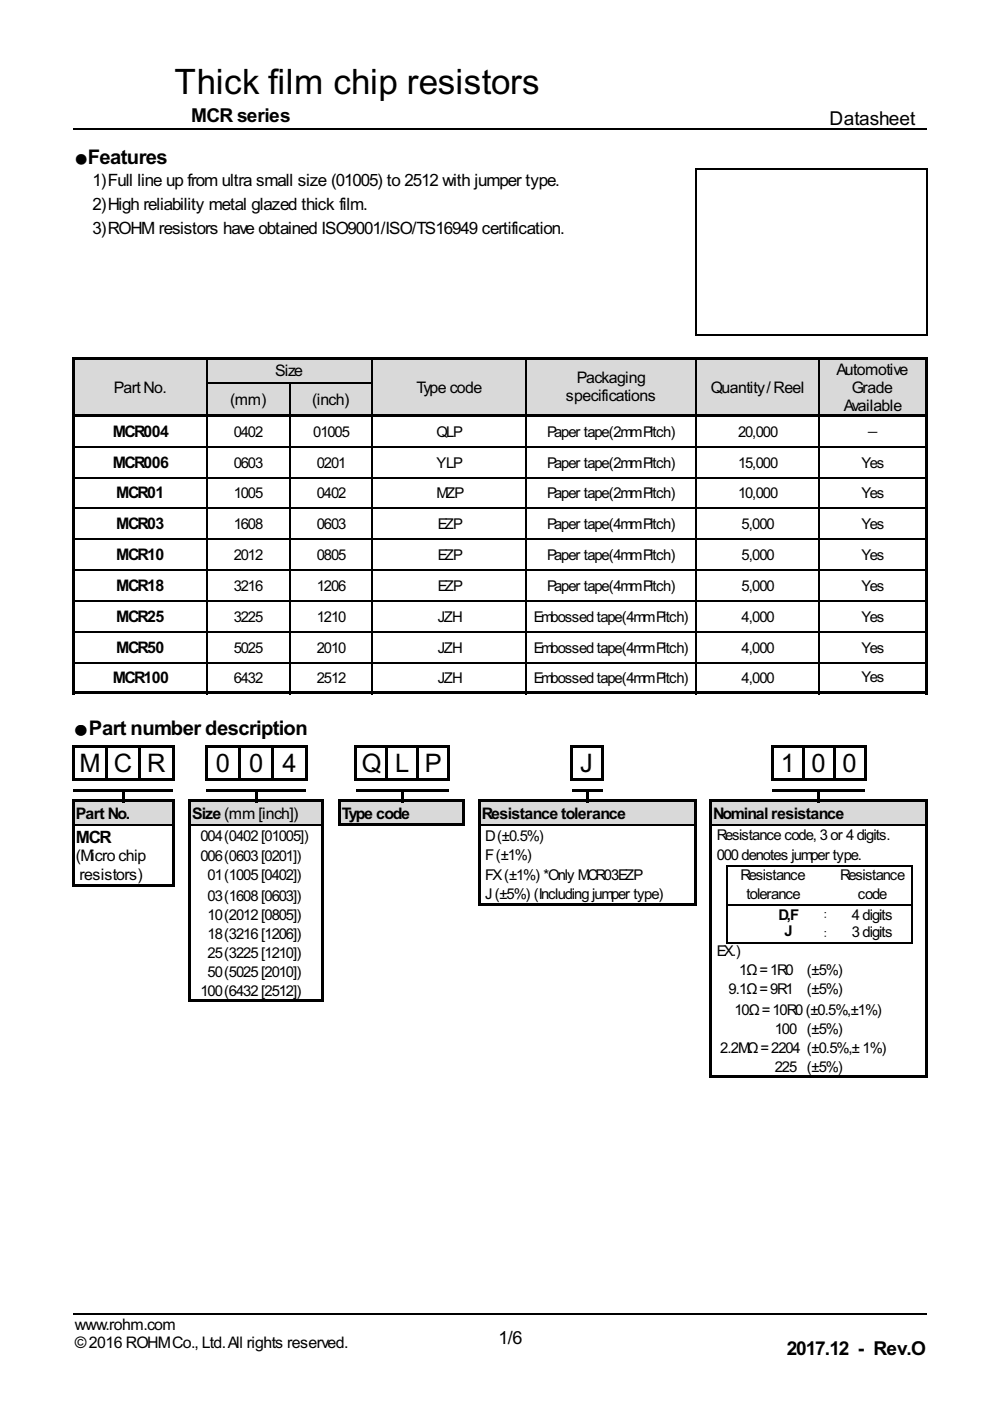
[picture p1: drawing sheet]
<svg xmlns="http://www.w3.org/2000/svg" width="210mm" height="297mm" viewBox="0 0 210 297" stroke-linecap="round" stroke-linejoin="round" font-family="sans-serif">
<defs><g id="words">
<text font-size="8.3" x="37" y="19.9">Thick film chip resistors</text>
<g font-size="6">
<text x="16.8" y="163.8">M</text>
<text x="24.1" y="163.8">C</text>
<text x="31.2" y="163.8">R</text>
<text x="45.8" y="163.8">0</text>
<text x="52.8" y="163.8">0</text>
<text x="59.9" y="163.8">4</text>
<text x="76.7" y="163.8">Q</text>
<text x="83.8" y="163.8">L</text>
<text x="90.1" y="163.8">P</text>
<text x="123" y="163.8">J</text>
<text x="165.5" y="163.8">1</text>
<text x="172.1" y="163.8">0</text>
<text x="178.6" y="163.8">0</text>
</g>
<g font-size="4.8">
<text x="18.6" y="34.7">Features</text>
<text x="18.9" y="155.7">Part number description</text>
</g>
<g font-size="4.5">
<text x="40.5" y="25.9">MCR series</text>
<text x="175.9" y="26.4">Datasheet</text>
<text x="166.8" y="287.3">2017.12 - Rev.O</text>
</g>
<text font-size="4.3" x="105.7" y="285.1">1/6</text>
<g font-size="4">
<text x="19.6" y="39.5">1)Full line up from ultra small size (01005) to 2512 with jumper type.</text>
<text x="19.6" y="44.5">2)High reliability metal glazed thick film.</text>
<text x="19.6" y="49.6">3)ROHM resistors have obtained ISO9001/ISO/TS16949 certification.</text>
<text x="16.1" y="178.6">MCR</text>
</g>
<g font-size="3.8">
<text x="24.1" y="83.3">PartNo.</text>
<text x="58.4" y="79.7">Size</text>
<text x="88.3" y="83.3">Type code</text>
<text x="122.3" y="81.3">Packaging</text>
<text x="150.7" y="83.3">Quantity/ Reel</text>
<text x="177.4" y="79.5">Automotive</text>
<text x="180.6" y="83.3">Grade</text>
<text x="48.8" y="85.8">(mm)</text>
<text x="66.2" y="85.8">(inch)</text>
<text x="120" y="85">specifications</text>
<text x="178.9" y="87">Available</text>
<text x="23.9" y="92.6">MCR004</text>
<text x="23.9" y="99.1">MCR006</text>
<text x="24.6" y="105.7">MCR01</text>
<text x="24.6" y="112.2">MCR03</text>
<text x="24.6" y="118.7">MCR10</text>
<text x="24.6" y="125.3">MCR18</text>
<text x="24.6" y="131.8">MCR25</text>
<text x="24.6" y="138.4">MCR50</text>
<text x="23.9" y="144.9">MCR100</text>
<text x="16.1" y="173.6">Part No.</text>
<text x="40.7" y="173.6">Size (mm [inch])</text>
<text x="72.5" y="173.6">Type code</text>
<text x="102.1" y="173.6">Resistance tolerance</text>
<text x="151.2" y="173.6">Nominalresistance</text>
<text x="16.1" y="182.7">(Micro chip</text>
<text x="16.8" y="186.7">resistors)</text>
<text x="15.8" y="282">www.rohm.com</text>
<text x="15.8" y="285.8">© 2016 ROHM Co., Ltd. All rights reserved.</text>
</g>
<g font-size="3.5">
<text x="49.6" y="92.6">0402</text>
<text x="66.4" y="92.6">01005</text>
<text x="92.6" y="92.6">QLP</text>
<text x="116" y="92.6">Paper tape(2mmPitch)</text>
<text x="156.5" y="92.6">20,000</text>
<text x="49.6" y="99.1">0603</text>
<text x="67.2" y="99.1">0201</text>
<text x="92.6" y="99.1">YLP</text>
<text x="116" y="99.1">Paper tape(2mmPitch)</text>
<text x="156.5" y="99.1">15,000</text>
<text x="182.7" y="99.1">Yes</text>
<text x="49.6" y="105.7">1005</text>
<text x="67.2" y="105.7">0402</text>
<text x="92.6" y="105.7">MZP</text>
<text x="116" y="105.7">Paper tape(2mmPitch)</text>
<text x="156.5" y="105.7">10,000</text>
<text x="182.7" y="105.7">Yes</text>
<text x="49.6" y="112.2">1608</text>
<text x="67.2" y="112.2">0603</text>
<text x="92.8" y="112.2">EZP</text>
<text x="116" y="112.2">Paper tape(4mmPitch)</text>
<text x="157.2" y="112.2">5,000</text>
<text x="182.7" y="112.2">Yes</text>
<text x="49.6" y="118.7">2012</text>
<text x="67.2" y="118.7">0805</text>
<text x="92.8" y="118.7">EZP</text>
<text x="116" y="118.7">Paper tape(4mmPitch)</text>
<text x="157.2" y="118.7">5,000</text>
<text x="182.7" y="118.7">Yes</text>
<text x="49.6" y="125.3">3216</text>
<text x="67.2" y="125.3">1206</text>
<text x="92.8" y="125.3">EZP</text>
<text x="116" y="125.3">Paper tape(4mmPitch)</text>
<text x="157.2" y="125.3">5,000</text>
<text x="182.7" y="125.3">Yes</text>
<text x="49.6" y="131.8">3225</text>
<text x="67.2" y="131.8">1210</text>
<text x="92.8" y="131.8">JZH</text>
<text x="113.2" y="131.8">Embossed tape(4mmPitch)</text>
<text x="157.2" y="131.8">4,000</text>
<text x="182.7" y="131.8">Yes</text>
<text x="49.6" y="138.4">5025</text>
<text x="67.2" y="138.4">2010</text>
<text x="92.8" y="138.4">JZH</text>
<text x="113.2" y="138.4">Embossed tape(4mmPitch)</text>
<text x="157.2" y="138.4">4,000</text>
<text x="182.7" y="138.4">Yes</text>
<text x="49.6" y="144.9">6432</text>
<text x="67.2" y="144.9">2512</text>
<text x="92.8" y="144.9">JZH</text>
<text x="113.2" y="144.9">Embossed tape(4mmPitch)</text>
<text x="157.2" y="144.9">4,000</text>
<text x="182.7" y="144.7">Yes</text>
<text x="42.5" y="178.4">004(0402[01005])</text>
<text x="102.9" y="178.4">D (±0.5%)</text>
<text x="152" y="178.1">Resistance code, 3 or 4 digits.</text>
<text x="42.5" y="182.7">006(0603[0201])</text>
<text x="102.9" y="182.4">F (±1%)</text>
<text x="152" y="182.4">000 denotes jumper type.</text>
<text x="44" y="186.7">01(1005[0402])</text>
<text x="44" y="191">03(1608[0603])</text>
<text x="102.9" y="186.7">FX (±1%) *Only MCR03EZP</text>
<text x="102.9" y="190.7">J (±5%) (Including jumper type)</text>
<text x="157" y="186.7">Resistance</text>
<text x="158.2" y="190.7">tolerance</text>
<text x="178.1" y="186.7">Resistance</text>
<text x="181.9" y="190.7">code</text>
<text x="44" y="195">10(2012[0805])</text>
<text x="165" y="195">D,F</text>
<text x="180.6" y="195">4 digits</text>
<text x="44" y="199">18(3216[1206])</text>
<text x="44" y="203">25(3225[1210])</text>
<text x="152" y="202.8">EX.)</text>
<text x="166.3" y="198.5">J</text>
<text x="180.6" y="198.8">3 digits</text>
<text x="44" y="207.1">50(5025[2010])</text>
<text x="156.7" y="206.8">1Ω= 1R0</text>
<text x="171.1" y="206.8">(±5%)</text>
<text x="42.5" y="211.1">100(6432[2512])</text>
<text x="154.5" y="210.8">9.1Ω= 9R1</text>
<text x="155.7" y="215.1">10Ω= 10R0 (±0.5%,±1%)</text>
<text x="171.1" y="210.8">(±5%)</text>
<text x="164.3" y="219.1">100 (±5%)</text>
<text x="152.7" y="223.2">2.2MΩ= 2204 (±0.5%,± 1%)</text>
<text x="164.3" y="227.2">225 (±5%)</text>
</g>
<g font-size="2.8">
<text x="15.8" y="34.7">●</text>
<text x="183.7" y="92.6">－</text>
<text x="15.8" y="155.7">●</text>
<text x="174.3" y="194.7">：</text>
<text x="174.3" y="198.8">：</text>
</g>
</g></defs>
<g fill="#d9d9d9">
<path d="M15.6 76h28.2v12.1h-28.2z"/>
<path d="M43.8 76h34.9v5h-34.9z"/>
<path d="M78.7 76h32.7v12.1h-32.7z"/>
<path d="M111.4 76h36v12.1h-36z"/>
<path d="M147.4 76h26.2v12.1h-26.2z"/>
<path d="M173.6 76h22.9v12.1h-22.9z"/>
<path d="M43.8 81h17.6v7.1h-17.6z"/>
<path d="M61.4 81h17.3v7.1h-17.3z"/>
<path d="M15.6 169.8h21.1v5.1h-21.1z"/>
<path d="M40.2 169.8h28.2v5.1h-28.2z"/>
<path d="M71.9 169.8h26.5v5.1h-26.5z"/>
<path d="M101.6 169.8h45.8v5.1h-45.8z"/>
<path d="M150.7 169.8h45.8v5.1h-45.8z"/>
</g>
<g fill="none" stroke="#000" stroke-width=".25">
<path d="M15.6 27.3h180.9M147.4 35.8h49.3M147.6 35.7v35.5M196.6 35.7v35.5M43.9 75.7v71.5M78.9 75.7v71.5M111.6 75.7v71.5M147.4 71.1h49.3M147.6 75.7v71.5M173.7 75.7v71.5M15.3 94.7h181.4M43.8 81.1h35.2"/>
<path d="M61.5 81v66.2M15.3 101.3h181.4M15.3 107.8h181.4M15.3 114.3h181.4M15.3 120.9h181.4M15.3 127.4h181.4M15.3 134h181.4M15.3 140.5h181.4M15.3 175h21.7M40 175h28.7M101.4 175h46.3M150.4 175h46.3"/>
<path d="M154 183.5h39.5M154 191.8h39.5M154 199.9h39.5M154.1 183.4v16.6M193.3 183.4v16.6M15.6 278.6h180.9"/>
</g>
<g fill="#000">
<path d="M15.3 76h.5v5h-.5zM15.3 75.7h28.7v.5h-28.7zM15.3 75.7h.5v12.6h-.5zM15.6 75.7h79.5v.5h-79.5zM43.8 75.7h35.2v.5h-35.2zM78.7 75.7h33v.5h-33zM95.1 75.7h3.3v.5h-3.3zM98.4 75.7h3.2v.5h-3.2zM101.6 75.7h3.3v.5h-3.3zM104.9 75.7h3.3v.5h-3.3zM108.2 75.7h3.2v.5h-3.2zM111.4 75.7h3.3v.5h-3.3z"/>
<path d="M111.4 75.7h36.3v.5h-36.3zM114.7 75.7h3.3v.5h-3.3zM118 75.7h3.3v.5h-3.3zM121.3 75.7h3.2v.5h-3.2zM124.5 75.7h3.3v.5h-3.3zM127.8 75.7h3.3v.5h-3.3zM131.1 75.7h3.2v.5h-3.2zM134.3 75.7h3.3v.5h-3.3zM137.6 75.7h3.3v.5h-3.3zM140.9 75.7h3.3v.5h-3.3zM144.2 75.7h3.2v.5h-3.2zM147.4 75.7h3.3v.5h-3.3z"/>
<path d="M147.4 75.7h26.4v.5h-26.4zM150.7 75.7h3.3v.5h-3.3zM154 75.7h3.2v.5h-3.2zM157.2 75.7h3.3v.5h-3.3zM160.5 75.7h3.3v.5h-3.3zM163.8 75.7h3.3v.5h-3.3zM167.1 75.7h3.2v.5h-3.2zM170.3 75.7h3.3v.5h-3.3zM173.6 75.7h3.3v.5h-3.3zM173.6 75.7h23.1v.5h-23.1zM176.9 75.7h3.2v.5h-3.2zM180.1 75.7h3.3v.5h-3.3z"/>
<path d="M183.4 75.7h3.3v.5h-3.3zM186.7 75.7h3.2v.5h-3.2zM189.9 75.7h3.3v.5h-3.3zM193.2 75.7h3.3v.5h-3.3zM196.2 75.7h.5v12.6h-.5zM196.2 76h.5v5h-.5zM15.3 87.8h28.7v.5h-28.7zM15.3 81h.5v3.5h-.5zM15.3 84.5h.5v3.6h-.5zM15.3 88.1h.5v3.2h-.5zM15.3 87.8h.5v7h-.5zM15.3 91.3h.5v3.3h-.5z"/>
<path d="M15.3 94.6h.5v3.3h-.5zM15.3 94.6h.5v6.8h-.5zM15.3 97.9h.5v3.2h-.5zM43.8 87.8h17.8v.5h-17.8zM61.4 87.8h17.6v.5h-17.6zM78.7 87.8h33v.5h-33zM111.4 87.8h36.3v.5h-36.3zM147.4 87.8h26.4v.5h-26.4zM173.6 87.8h23.1v.5h-23.1zM196.2 81h.5v3.5h-.5zM196.2 84.5h.5v3.6h-.5zM196.2 87.8h.5v7h-.5z"/>
<path d="M196.2 88.1h.5v3.2h-.5zM196.2 91.3h.5v3.3h-.5zM196.2 94.6h.5v6.8h-.5zM196.2 94.6h.5v3.3h-.5zM196.2 97.9h.5v3.2h-.5zM15.3 101.1h.5v3.3h-.5zM15.3 101.1h.5v6.8h-.5zM15.3 104.4h.5v3.3h-.5zM15.3 107.7h.5v3.2h-.5zM15.3 107.7h.5v6.8h-.5zM15.3 110.9h.5v3.3h-.5zM15.3 114.2h.5v3.3h-.5z"/>
<path d="M15.3 114.2h.5v6.8h-.5zM15.3 117.5h.5v3.3h-.5zM196.2 101.1h.5v6.8h-.5zM196.2 101.1h.5v3.3h-.5zM196.2 104.4h.5v3.3h-.5zM196.2 107.7h.5v6.8h-.5zM196.2 107.7h.5v3.2h-.5zM196.2 110.9h.5v3.3h-.5zM196.2 114.2h.5v6.8h-.5zM196.2 114.2h.5v3.3h-.5zM196.2 117.5h.5v3.3h-.5zM15.3 120.8h.5v3.2h-.5z"/>
<path d="M15.3 120.8h.5v6.8h-.5zM15.3 124h.5v3.3h-.5zM15.3 127.3h.5v3.3h-.5zM15.3 127.3h.5v6.8h-.5zM15.3 130.6h.5v3.2h-.5zM15.3 133.8h.5v3.3h-.5zM15.3 133.8h.5v6.8h-.5zM15.3 137.1h.5v3.3h-.5zM196.2 120.8h.5v6.8h-.5zM196.2 120.8h.5v3.2h-.5zM196.2 124h.5v3.3h-.5zM196.2 127.3h.5v6.8h-.5z"/>
<path d="M196.2 127.3h.5v3.3h-.5zM196.2 130.6h.5v3.2h-.5zM196.2 133.8h.5v6.8h-.5zM196.2 133.8h.5v3.3h-.5zM196.2 137.1h.5v3.3h-.5zM15.3 140.4h.5v3.3h-.5zM15.3 146.7h28.7v.5h-28.7zM15.3 140.4h.5v6.8h-.5zM15.3 143.7h.5v3.2h-.5zM15.3 158.2h.5v3.3h-.5zM15.3 158h7.6v.5h-7.6zM15.3 158h.5v7.5h-.5z"/>
<path d="M15.6 146.7h3.5v.5h-3.5zM15.6 158h3.5v.5h-3.5zM19.1 146.7h3.5v.5h-3.5zM19.1 158h3.5v.5h-3.5zM22.4 158h.5v7.5h-.5zM22.4 158h7.5v.5h-7.5zM22.6 146.7h3.6v.5h-3.6zM22.6 158h3.6v.5h-3.6zM26.2 146.7h3.5v.5h-3.5zM26.2 158h3.5v.5h-3.5zM29.4 158h.5v7.5h-.5zM29.4 158h7.6v.5h-7.6z"/>
<path d="M29.7 146.7h3.5v.5h-3.5zM29.7 158h3.5v.5h-3.5zM33.2 146.7h3.5v.5h-3.5zM33.2 158h3.5v.5h-3.5zM36.5 158h.5v7.5h-.5zM36.5 158.2h.5v3.3h-.5zM36.7 146.7h3.5v.5h-3.5zM40.2 146.7h3.6v.5h-3.6zM43.5 158.2h.5v3.3h-.5zM43.5 158h7.6v.5h-7.6zM43.5 158h.5v7.5h-.5zM43.8 146.7h17.8v.5h-17.8z"/>
<path d="M43.8 146.7h3.5v.5h-3.5zM43.8 158h3.5v.5h-3.5zM47.3 146.7h3.5v.5h-3.5zM47.3 158h3.5v.5h-3.5zM50.6 158h.5v7.5h-.5zM50.6 158h7.5v.5h-7.5zM50.8 146.7h3.5v.5h-3.5zM50.8 158h3.5v.5h-3.5zM54.3 146.7h3.6v.5h-3.6zM54.3 158h3.6v.5h-3.6zM57.6 158h.5v7.5h-.5zM57.6 158h7.6v.5h-7.6z"/>
<path d="M57.9 146.7h3.5v.5h-3.5zM57.9 158h3.5v.5h-3.5zM61.4 146.7h17.6v.5h-17.6zM61.4 146.7h3.5v.5h-3.5zM61.4 158h3.5v.5h-3.5zM64.7 158h.5v7.5h-.5zM64.7 158.2h.5v3.3h-.5zM64.9 146.7h3.5v.5h-3.5zM68.4 146.7h3.5v.5h-3.5zM71.9 146.7h3.6v.5h-3.6zM75.2 158.2h.5v3.3h-.5zM75.2 158h7.1v.5h-7.1z"/>
<path d="M75.2 158h.5v7.5h-.5zM75.5 146.7h3.2v.5h-3.2zM75.5 158h3.2v.5h-3.2zM78.7 146.7h33v.5h-33zM78.7 146.7h3.3v.5h-3.3zM78.7 158h3.3v.5h-3.3zM81.8 158h.5v7.5h-.5zM81.8 158h7v.5h-7zM82 146.7h3.3v.5h-3.3zM82 158h3.3v.5h-3.3zM85.3 146.7h3.3v.5h-3.3zM85.3 158h3.3v.5h-3.3z"/>
<path d="M88.3 158h.5v7.5h-.5zM88.3 158h7v.5h-7zM88.6 146.7h3.2v.5h-3.2zM88.6 158h3.2v.5h-3.2zM91.8 146.7h3.3v.5h-3.3zM91.8 158h3.3v.5h-3.3zM94.8 158h.5v7.5h-.5zM94.8 158.2h.5v3.3h-.5zM95.1 146.7h3.3v.5h-3.3zM98.4 146.7h3.2v.5h-3.2zM101.6 146.7h3.3v.5h-3.3zM104.9 146.7h3.3v.5h-3.3z"/>
<path d="M108.2 146.7h3.2v.5h-3.2zM111.4 146.7h36.3v.5h-36.3zM111.4 146.7h3.3v.5h-3.3zM114.7 146.7h3.3v.5h-3.3zM118 146.7h3.3v.5h-3.3zM121 158.2h.5v3.3h-.5zM121 158h7.1v.5h-7.1zM121 158h.5v7.5h-.5zM121.3 146.7h3.2v.5h-3.2zM121.3 158h3.2v.5h-3.2zM124.5 146.7h3.3v.5h-3.3zM124.5 158h3.3v.5h-3.3z"/>
<path d="M127.6 158h.5v7.5h-.5zM127.6 158.2h.5v3.3h-.5zM127.8 146.7h3.3v.5h-3.3zM131.1 146.7h3.2v.5h-3.2zM134.3 146.7h3.3v.5h-3.3zM137.6 146.7h3.3v.5h-3.3zM140.9 146.7h3.3v.5h-3.3zM144.2 146.7h3.2v.5h-3.2zM147.4 146.7h26.4v.5h-26.4zM147.4 146.7h3.3v.5h-3.3zM150.7 146.7h3.3v.5h-3.3zM154 146.7h3.2v.5h-3.2z"/>
<path d="M157.2 146.7h3.3v.5h-3.3zM160.5 146.7h3.3v.5h-3.3zM163.5 158.2h.5v3.3h-.5zM163.5 158h7.1v.5h-7.1zM163.5 158h.5v7.5h-.5zM163.8 146.7h3.3v.5h-3.3zM163.8 158h3.3v.5h-3.3zM167.1 146.7h3.2v.5h-3.2zM167.1 158h3.2v.5h-3.2zM170.1 158h.5v7.5h-.5zM170.1 158h7v.5h-7zM170.3 146.7h3.3v.5h-3.3z"/>
<path d="M170.3 158h3.3v.5h-3.3zM173.6 146.7h23.1v.5h-23.1zM173.6 146.7h3.3v.5h-3.3zM173.6 158h3.3v.5h-3.3zM176.6 158h.5v7.5h-.5zM176.6 158h7.1v.5h-7.1zM176.9 146.7h3.2v.5h-3.2zM176.9 158h3.2v.5h-3.2zM180.1 146.7h3.3v.5h-3.3zM180.1 158h3.3v.5h-3.3zM183.2 158h.5v7.5h-.5zM183.2 158.2h.5v3.3h-.5z"/>
<path d="M183.4 146.7h3.3v.5h-3.3zM186.7 146.7h3.2v.5h-3.2zM189.9 146.7h3.3v.5h-3.3zM193.2 146.7h3.3v.5h-3.3zM196.2 140.4h.5v6.8h-.5zM196.2 140.4h.5v3.3h-.5zM196.2 143.7h.5v3.2h-.5zM15.3 165h7.6v.5h-7.6zM15.3 161.5h.5v3.8h-.5zM15.3 169.8h.5v5.1h-.5zM15.3 169.6h21.7v.5h-21.7zM15.3 169.6h.5v5.5h-.5z"/>
<path d="M15.3 174.9h.5v4.5h-.5zM15.3 179.4h.5v4h-.5zM15.6 165h3.5v.5h-3.5zM15.6 167.3h3.5v.5h-3.5zM15.6 169.6h3.5v.5h-3.5zM19.1 165h3.5v.5h-3.5zM19.1 167.3h3.5v.5h-3.5zM19.1 169.6h3.5v.5h-3.5zM22.4 165h7.5v.5h-7.5zM22.6 165h3.6v.5h-3.6zM22.6 167.3h3.6v.5h-3.6zM22.6 167.3h3.8v.5h-3.8z"/>
<path d="M22.6 169.6h3.8v.5h-3.8zM25.9 167.3h.5v2.8h-.5zM25.9 167.3h3.8v.5h-3.8zM25.9 169.6h3.8v.5h-3.8zM26.2 165h3.5v.5h-3.5zM26.2 167.3h3.5v.5h-3.5zM29.4 165h7.6v.5h-7.6zM29.7 165h3.5v.5h-3.5zM29.7 167.3h3.5v.5h-3.5zM29.7 169.6h3.5v.5h-3.5zM33.2 165h3.5v.5h-3.5zM33.2 167.3h3.5v.5h-3.5z"/>
<path d="M33.2 169.6h3.5v.5h-3.5zM36.5 161.5h.5v3.8h-.5zM36.5 169.6h.5v5.5h-.5zM36.5 169.8h.5v5.1h-.5zM36.5 174.9h.5v4.5h-.5zM36.5 179.4h.5v4h-.5zM40 169.8h.5v5.1h-.5zM40 169.6h28.7v.5h-28.7zM40 169.6h.5v5.5h-.5zM40 174.9h.5v4.5h-.5zM40 179.4h.5v4h-.5zM40.2 169.6h3.6v.5h-3.6z"/>
<path d="M43.5 165h7.6v.5h-7.6zM43.5 161.5h.5v3.8h-.5zM43.8 165h3.5v.5h-3.5zM43.8 167.3h3.5v.5h-3.5zM43.8 169.6h3.5v.5h-3.5zM47.3 165h3.5v.5h-3.5zM47.3 167.3h3.5v.5h-3.5zM47.3 169.6h3.5v.5h-3.5zM50.6 165h7.5v.5h-7.5zM50.8 165h3.5v.5h-3.5zM50.8 167.3h3.5v.5h-3.5zM50.8 167.3h3.8v.5h-3.8z"/>
<path d="M50.8 169.6h3.8v.5h-3.8zM54.1 167.3h.5v2.8h-.5zM54.1 167.3h3.8v.5h-3.8zM54.1 169.6h3.8v.5h-3.8zM54.3 165h3.6v.5h-3.6zM54.3 167.3h3.6v.5h-3.6zM57.6 165h7.6v.5h-7.6zM57.9 165h3.5v.5h-3.5zM57.9 167.3h3.5v.5h-3.5zM57.9 169.6h3.5v.5h-3.5zM61.4 165h3.5v.5h-3.5zM61.4 167.3h3.5v.5h-3.5z"/>
<path d="M61.4 169.6h3.5v.5h-3.5zM64.7 161.5h.5v3.8h-.5zM64.9 169.6h3.5v.5h-3.5zM68.2 169.6h.5v5.5h-.5zM68.2 169.8h.5v5.1h-.5zM68.2 174.9h.5v4.5h-.5zM68.2 179.4h.5v4h-.5zM71.7 169.8h.5v5.1h-.5zM71.7 169.6h26.9v.5h-26.9zM71.7 174.6h26.9v.5h-26.9zM71.7 169.6h.5v5.5h-.5zM71.9 169.6h3.6v.5h-3.6z"/>
<path d="M71.9 174.6h3.6v.5h-3.6zM75.2 165h7.1v.5h-7.1zM75.2 161.5h.5v3.8h-.5zM75.5 165h3.2v.5h-3.2zM75.5 167.3h3.2v.5h-3.2zM75.5 169.6h3.2v.5h-3.2zM75.5 174.6h3.2v.5h-3.2zM78.7 165h3.3v.5h-3.3zM78.7 167.3h3.3v.5h-3.3zM78.7 169.6h3.3v.5h-3.3zM78.7 174.6h3.3v.5h-3.3zM81.8 165h7v.5h-7z"/>
<path d="M82 165h3.3v.5h-3.3zM82 167.3h3.3v.5h-3.3zM82 167.3h3.5v.5h-3.5zM82 169.6h3.5v.5h-3.5zM82 174.6h3.3v.5h-3.3zM85 167.3h.5v2.8h-.5zM85 167.3h3.6v.5h-3.6zM85 169.6h3.6v.5h-3.6zM85.3 165h3.3v.5h-3.3zM85.3 167.3h3.3v.5h-3.3zM85.3 174.6h3.3v.5h-3.3zM88.3 165h7v.5h-7z"/>
<path d="M88.6 165h3.2v.5h-3.2zM88.6 167.3h3.2v.5h-3.2zM88.6 169.6h3.2v.5h-3.2zM88.6 174.6h3.2v.5h-3.2zM91.8 165h3.3v.5h-3.3zM91.8 167.3h3.3v.5h-3.3zM91.8 169.6h3.3v.5h-3.3zM91.8 174.6h3.3v.5h-3.3zM94.8 161.5h.5v3.8h-.5zM95.1 169.6h3.3v.5h-3.3zM95.1 174.6h3.3v.5h-3.3zM98.1 169.6h.5v5.5h-.5z"/>
<path d="M98.1 169.8h.5v5.1h-.5zM101.4 169.8h.5v5.1h-.5zM101.4 169.6h46.3v.5h-46.3zM101.4 169.6h.5v5.5h-.5zM101.4 174.9h.5v4.5h-.5zM101.4 179.4h.5v4h-.5zM101.6 169.6h3.3v.5h-3.3zM104.9 169.6h3.3v.5h-3.3zM108.2 169.6h3.2v.5h-3.2zM111.4 169.6h3.3v.5h-3.3zM114.7 169.6h3.3v.5h-3.3zM118 169.6h3.3v.5h-3.3z"/>
<path d="M121 165h7.1v.5h-7.1zM121 161.5h.5v3.8h-.5zM121.3 165h3.2v.5h-3.2zM121.3 167.3h3.2v.5h-3.2zM121.3 167.3h3.5v.5h-3.5zM121.3 169.6h3.5v.5h-3.5zM124.3 167.3h.5v2.8h-.5zM124.3 167.3h3.5v.5h-3.5zM124.3 169.6h3.5v.5h-3.5zM124.5 165h3.3v.5h-3.3zM124.5 167.3h3.3v.5h-3.3zM127.6 161.5h.5v3.8h-.5z"/>
<path d="M127.8 169.6h3.3v.5h-3.3zM131.1 169.6h3.2v.5h-3.2zM134.3 169.6h3.3v.5h-3.3zM137.6 169.6h3.3v.5h-3.3zM140.9 169.6h3.3v.5h-3.3zM144.2 169.6h3.2v.5h-3.2zM147.2 169.6h.5v5.5h-.5zM147.2 169.8h.5v5.1h-.5zM147.2 174.9h.5v4.5h-.5zM147.2 179.4h.5v4h-.5zM150.4 169.8h.6v5.1h-.6zM150.4 169.6h46.3v.5h-46.3z"/>
<path d="M150.4 169.6h.6v5.5h-.6zM150.4 174.9h.6v4.5h-.6zM150.4 179.4h.6v4h-.6zM150.7 169.6h3.3v.5h-3.3zM154 169.6h3.2v.5h-3.2zM157.2 169.6h3.3v.5h-3.3zM160.5 169.6h3.3v.5h-3.3zM163.5 165h7.1v.5h-7.1zM163.5 161.5h.5v3.8h-.5zM163.8 165h3.3v.5h-3.3zM163.8 167.3h3.3v.5h-3.3zM163.8 169.6h3.3v.5h-3.3z"/>
<path d="M167.1 165h3.2v.5h-3.2zM167.1 167.3h3.2v.5h-3.2zM167.1 169.6h3.2v.5h-3.2zM170.1 165h7v.5h-7zM170.3 165h3.3v.5h-3.3zM170.3 167.3h3.3v.5h-3.3zM170.3 167.3h3.5v.5h-3.5zM170.3 169.6h3.5v.5h-3.5zM173.3 167.3h.5v2.8h-.5zM173.3 167.3h3.6v.5h-3.6zM173.3 169.6h3.6v.5h-3.6zM173.6 165h3.3v.5h-3.3z"/>
<path d="M173.6 167.3h3.3v.5h-3.3zM176.6 165h7.1v.5h-7.1zM176.9 165h3.2v.5h-3.2zM176.9 167.3h3.2v.5h-3.2zM176.9 169.6h3.2v.5h-3.2zM180.1 165h3.3v.5h-3.3zM180.1 167.3h3.3v.5h-3.3zM180.1 169.6h3.3v.5h-3.3zM183.2 161.5h.5v3.8h-.5zM183.4 169.6h3.3v.5h-3.3zM186.7 169.6h3.2v.5h-3.2zM189.9 169.6h3.3v.5h-3.3z"/>
<path d="M193.2 169.6h3.3v.5h-3.3zM196.2 169.6h.5v5.5h-.5zM196.2 169.8h.5v5.1h-.5zM196.2 174.9h.5v4.5h-.5zM196.2 179.4h.5v4h-.5zM15.3 183.4h.5v4.3h-.5zM15.3 187.4h21.7v.5h-21.7zM15.3 183.4h.5v4.5h-.5zM15.6 187.4h3.5v.5h-3.5zM19.1 187.4h3.5v.5h-3.5zM22.6 187.4h3.6v.5h-3.6zM26.2 187.4h3.5v.5h-3.5z"/>
<path d="M29.7 187.4h3.5v.5h-3.5zM33.2 187.4h3.5v.5h-3.5zM36.5 183.4h.5v4.5h-.5zM36.5 183.4h.5v4.3h-.5zM40 183.4h.5v4.3h-.5zM40 187.7h.5v4h-.5zM40 191.7h.5v4h-.5zM40 195.7h.5v4.1h-.5zM40 199.8h.5v4h-.5zM68.2 183.4h.5v4.3h-.5zM68.2 187.7h.5v4h-.5zM68.2 191.7h.5v4h-.5z"/>
<path d="M68.2 195.7h.5v4.1h-.5zM68.2 199.8h.5v4h-.5zM101.4 183.4h.5v4.3h-.5zM101.4 187.7h.5v4h-.5zM101.4 191.5h46.3v.5h-46.3zM101.4 187.7h.5v4.3h-.5zM101.6 191.5h3.3v.5h-3.3zM104.9 191.5h3.3v.5h-3.3zM108.2 191.5h3.2v.5h-3.2zM111.4 191.5h3.3v.5h-3.3zM114.7 191.5h3.3v.5h-3.3zM118 191.5h3.3v.5h-3.3z"/>
<path d="M121.3 191.5h3.2v.5h-3.2zM124.5 191.5h3.3v.5h-3.3zM127.8 191.5h3.3v.5h-3.3zM131.1 191.5h3.2v.5h-3.2zM134.3 191.5h3.3v.5h-3.3zM137.6 191.5h3.3v.5h-3.3zM140.9 191.5h3.3v.5h-3.3zM144.2 191.5h3.2v.5h-3.2zM147.2 183.4h.5v4.3h-.5zM147.2 187.7h.5v4.3h-.5zM147.2 187.7h.5v4h-.5zM150.4 183.4h.6v4.3h-.6z"/>
<path d="M150.4 187.7h.6v4h-.6zM150.4 191.7h.6v4h-.6zM150.4 195.7h.6v4.1h-.6zM150.4 199.8h.6v4h-.6zM196.2 183.4h.5v4.3h-.5zM196.2 187.7h.5v4h-.5zM196.2 191.7h.5v4h-.5zM196.2 195.7h.5v4.1h-.5zM196.2 199.8h.5v4h-.5zM40 203.8h.5v4h-.5zM40 207.8h.5v4.3h-.5zM40 211.8h7.3v.5h-7.3z"/>
<path d="M40 207.8h.5v4.5h-.5zM40.2 211.8h3.6v.5h-3.6zM43.8 211.8h3.5v.5h-3.5zM47.3 211.8h21.4v.5h-21.4zM47.3 211.8h3.5v.5h-3.5zM50.8 211.8h3.5v.5h-3.5zM54.3 211.8h3.6v.5h-3.6zM57.9 211.8h3.5v.5h-3.5zM61.4 211.8h3.5v.5h-3.5zM64.9 211.8h3.5v.5h-3.5zM68.2 203.8h.5v4h-.5zM68.2 207.8h.5v4.5h-.5z"/>
<path d="M68.2 207.8h.5v4.3h-.5zM150.4 203.8h.6v4h-.6zM150.4 207.8h.6v4.3h-.6zM150.4 212.1h.6v4h-.6zM150.4 216.1h.6v4h-.6zM196.2 203.8h.5v4h-.5zM196.2 207.8h.5v4.3h-.5zM196.2 212.1h.5v4h-.5zM196.2 216.1h.5v4h-.5zM150.4 220.1h.6v4.1h-.6zM150.4 224.2h.6v4h-.6zM150.4 227.9h46.3v.5h-46.3z"/>
<path d="M150.4 224.2h.6v4.2h-.6zM150.7 227.9h3.3v.5h-3.3zM154 227.9h3.2v.5h-3.2zM157.2 227.9h3.3v.5h-3.3zM160.5 227.9h3.3v.5h-3.3zM163.8 227.9h3.3v.5h-3.3zM167.1 227.9h3.2v.5h-3.2zM170.3 227.9h3.3v.5h-3.3zM173.6 227.9h3.3v.5h-3.3zM176.9 227.9h3.2v.5h-3.2zM180.1 227.9h3.3v.5h-3.3zM183.4 227.9h3.3v.5h-3.3z"/>
<path d="M186.7 227.9h3.2v.5h-3.2zM189.9 227.9h3.3v.5h-3.3zM193.2 227.9h3.3v.5h-3.3zM196.2 220.1h.5v4.1h-.5zM196.2 224.2h.5v4.2h-.5zM196.2 224.2h.5v4h-.5z"/>
</g>
<use href="#words"/>
</svg>
